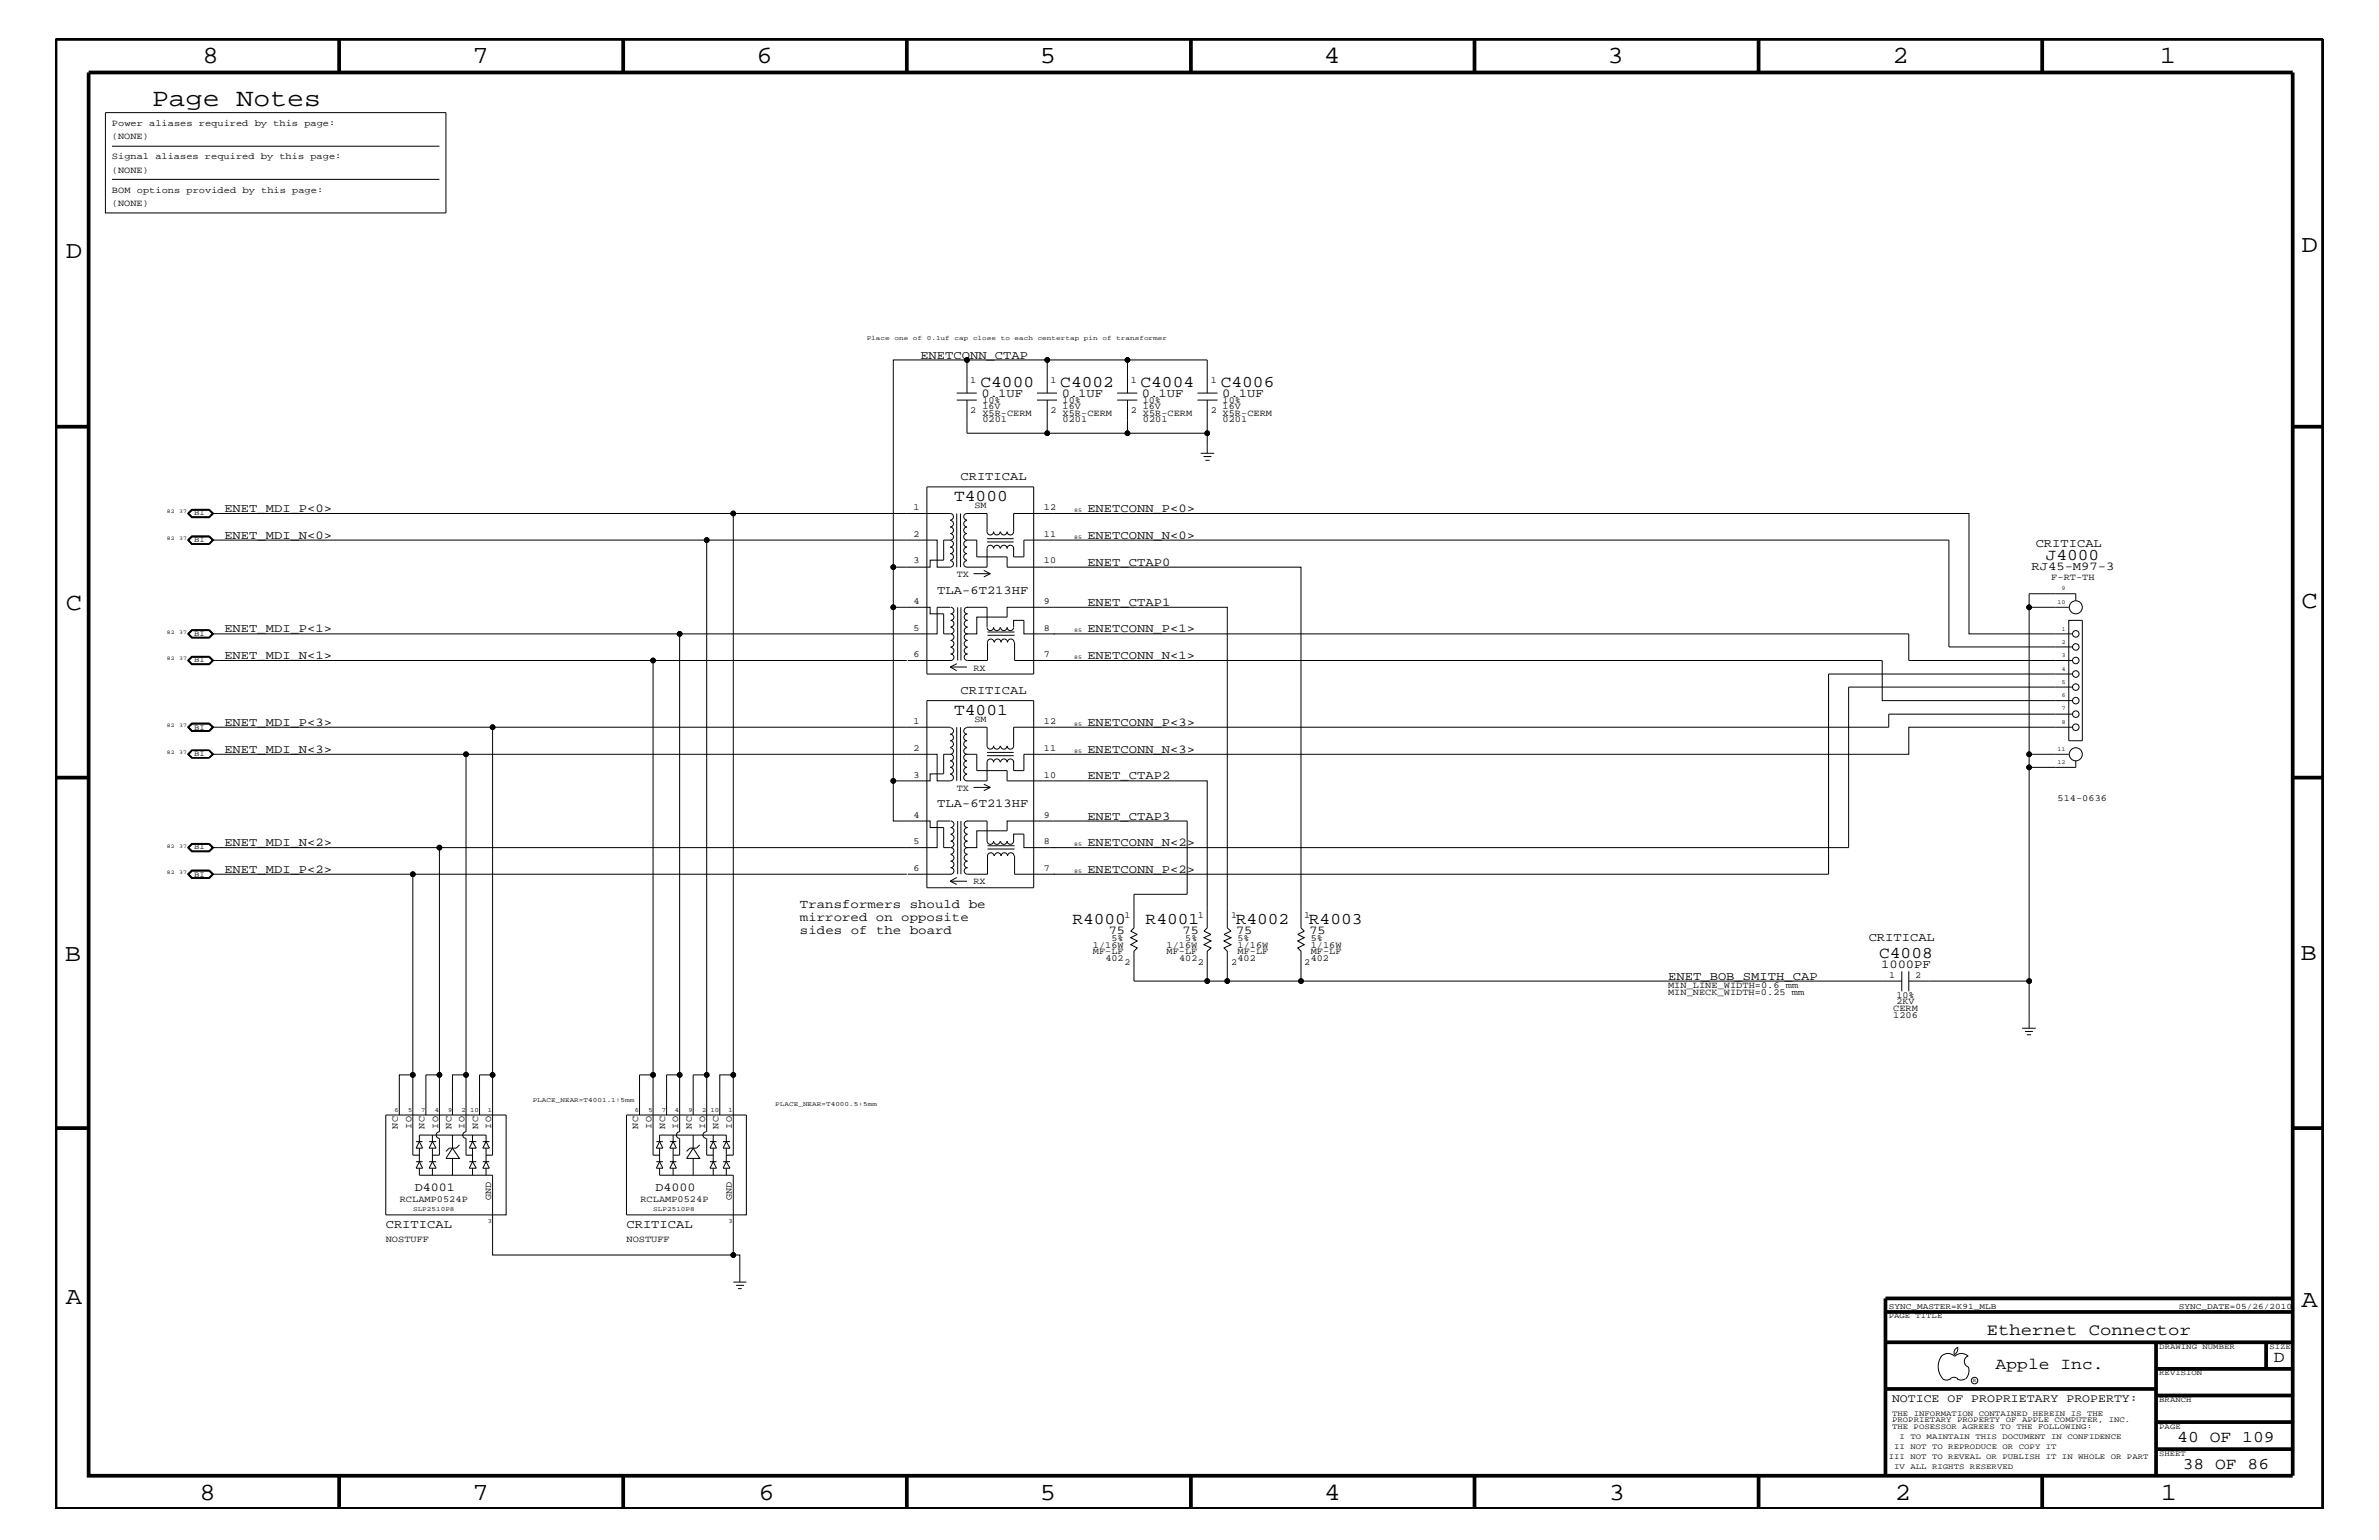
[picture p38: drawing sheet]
<svg xmlns="http://www.w3.org/2000/svg" width="432mm" height="279mm" viewBox="0 0 432 279" stroke-linecap="round" stroke-linejoin="round" font-family="sans-serif">
<defs><g id="words">
<text font-size="4.6" x="27.6" y="19.2">Page Notes</text>
<g font-size="4.5">
<text x="36.7" y="11.5">8</text>
<text x="85.8" y="11.5">7</text>
<text x="137.3" y="11.5">6</text>
<text x="188.7" y="11.5">5</text>
<text x="240.3" y="11.5">4</text>
<text x="291.8" y="11.5">3</text>
<text x="343.5" y="11.5">2</text>
<text x="392" y="11.5">1</text>
<text x="11.9" y="46.8">D</text>
<text x="417.7" y="45.7">D</text>
<text x="11.9" y="110.6">C</text>
<text x="417.7" y="110.3">C</text>
<text x="11.8" y="174.3">B</text>
<text x="417.6" y="174.2">B</text>
<text x="11.9" y="236.7">A</text>
<text x="417.7" y="237.1">A</text>
<text x="36.2" y="272.1">8</text>
<text x="85.8" y="272.1">7</text>
<text x="137.7" y="272.1">6</text>
<text x="188.7" y="272.1">5</text>
<text x="240.4" y="272.1">4</text>
<text x="292" y="272.1">3</text>
<text x="343.9" y="272.1">2</text>
<text x="392.2" y="272.1">1</text>
</g>
<g font-size="3">
<text x="178" y="70.1">C4000</text>
<text x="192.4" y="70.1">C4002</text>
<text x="207" y="70.1">C4004</text>
<text x="221.6" y="70.1">C4006</text>
<text x="173.2" y="90.9">T4000</text>
<text x="371.3" y="101.5">J4000</text>
<text x="173.2" y="129.7">T4001</text>
<text x="194.6" y="167.6">R4000</text>
<text x="207.9" y="167.6">R4001</text>
<text x="224.3" y="167.6">R4002</text>
<text x="237.6" y="167.6">R4003</text>
<text x="341.1" y="173.8">C4008</text>
<text x="360.6" y="242.3">Ethernet Connector</text>
<text x="362.2" y="248.4">Apple Inc.</text>
<text x="412.7" y="247.1">D</text>
<text x="395.2" y="261.6">40 OF 109</text>
<text x="396.2" y="266.6">38 OF 86</text>
</g>
<g font-size="2.3">
<text x="145.2" y="167.1">mirrored on opposite</text>
<text x="145.2" y="164.7">Transformers should be</text>
<text x="145.2" y="169.5">sides of the board</text>
</g>
<g font-size="2.2">
<text x="167" y="65.1">ENETCONN_CTAP</text>
<text x="178.1" y="72">0.1UF</text>
<text x="192.7" y="72">0.1UF</text>
<text x="207.3" y="72">0.1UF</text>
<text x="221.8" y="72">0.1UF</text>
<text x="174.3" y="87.1">CRITICAL</text>
<text x="40.7" y="92.9">ENET_MDI_P&lt;0&gt;</text>
<text x="197.4" y="92.9">ENETCONN_P&lt;0&gt;</text>
<text x="40.7" y="97.7">ENET_MDI_N&lt;0&gt;</text>
<text x="197.4" y="97.7">ENETCONN_N&lt;0&gt;</text>
<text x="369.5" y="99.3">CRITICAL</text>
<text x="170.1" y="107.7">TLA-6T213HF</text>
<text x="197.4" y="102.6">ENET_CTAP0</text>
<text x="368.7" y="103.5">RJ45-M97-3</text>
<text x="197.4" y="109.9">ENET_CTAP1</text>
<text x="40.7" y="114.8">ENET_MDI_P&lt;1&gt;</text>
<text x="40.7" y="119.6">ENET_MDI_N&lt;1&gt;</text>
<text x="197.4" y="114.8">ENETCONN_P&lt;1&gt;</text>
<text x="197.4" y="119.6">ENETCONN_N&lt;1&gt;</text>
<text x="174.3" y="125.9">CRITICAL</text>
<text x="40.7" y="131.7">ENET_MDI_P&lt;3&gt;</text>
<text x="197.4" y="131.7">ENETCONN_P&lt;3&gt;</text>
<text x="40.7" y="136.6">ENET_MDI_N&lt;3&gt;</text>
<text x="197.4" y="136.6">ENETCONN_N&lt;3&gt;</text>
<text x="197.4" y="141.4">ENET_CTAP2</text>
<text x="170.1" y="146.5">TLA-6T213HF</text>
<text x="197.4" y="148.7">ENET_CTAP3</text>
<text x="40.7" y="153.5">ENET_MDI_N&lt;2&gt;</text>
<text x="197.4" y="153.5">ENETCONN_N&lt;2&gt;</text>
<text x="40.7" y="158.4">ENET_MDI_P&lt;2&gt;</text>
<text x="197.4" y="158.4">ENETCONN_P&lt;2&gt;</text>
<text x="201.3" y="169.4">75</text>
<text x="214.6" y="169.4">75</text>
<text x="224.4" y="169.4">75</text>
<text x="237.7" y="169.4">75</text>
<text x="339.2" y="170.7">CRITICAL</text>
<text x="302.8" y="177.7">ENET_BOB_SMITH_CAP</text>
<text x="341.4" y="175.6">1000PF</text>
<text x="75.3" y="216">D4001</text>
<text x="119" y="216">D4000</text>
<text x="70" y="222.9">CRITICAL</text>
<text x="113.7" y="222.9">CRITICAL</text>
</g>
<text font-size="2.1" x="343.4" y="254.4">NOTICE OF PROPRIETARY PROPERTY:</text>
<g font-size="1.7">
<text x="20.3" y="22.9">Power aliases required by this page:</text>
<text x="20.3" y="28.9">Signal aliases required by this page:</text>
<text x="20.3" y="25.3">(NONE)</text>
<text x="20.3" y="35">BOM options provided by this page:</text>
<text x="20.3" y="31.4">(NONE)</text>
<text x="20.3" y="37.4">(NONE)</text>
<text x="176.1" y="69.5">1</text>
<text x="190.7" y="69.5">1</text>
<text x="205.2" y="69.5">1</text>
<text x="219.8" y="69.5">1</text>
<text x="176.1" y="75">2</text>
<text x="178.3" y="74.3">16V</text>
<text x="178.3" y="73.2">10%</text>
<text x="178.3" y="75.5">X5R-CERM</text>
<text x="178.3" y="76.7">0201</text>
<text x="190.7" y="75">2</text>
<text x="192.9" y="74.3">16V</text>
<text x="192.9" y="73.2">10%</text>
<text x="192.9" y="75.5">X5R-CERM</text>
<text x="192.9" y="76.7">0201</text>
<text x="205.2" y="75">2</text>
<text x="207.4" y="74.3">16V</text>
<text x="207.4" y="73.2">10%</text>
<text x="207.4" y="75.5">X5R-CERM</text>
<text x="207.4" y="76.7">0201</text>
<text x="219.8" y="75">2</text>
<text x="221.9" y="74.3">16V</text>
<text x="221.9" y="73.2">10%</text>
<text x="221.9" y="75.5">X5R-CERM</text>
<text x="221.9" y="76.7">0201</text>
<text x="165.8" y="92.6">1</text>
<text x="176.9" y="92.2">SM</text>
<text x="189.5" y="92.6">12</text>
<text x="165.8" y="97.4">2</text>
<text x="189.5" y="97.4">11</text>
<text x="165.8" y="102.2">3</text>
<text x="173.7" y="104.7">TX</text>
<text x="189.5" y="102.2">10</text>
<text x="372.3" y="105.2">F-RT-TH</text>
<text x="165.8" y="109.5">4</text>
<text x="189.5" y="109.5">9</text>
<text x="165.8" y="114.4">5</text>
<text x="165.8" y="119.2">6</text>
<text x="189.5" y="114.4">8</text>
<text x="189.5" y="119.2">7</text>
<text x="176.7" y="121.7">RX</text>
<text x="165.8" y="131.3">1</text>
<text x="176.9" y="131">SM</text>
<text x="189.5" y="131.3">12</text>
<text x="165.8" y="136.2">2</text>
<text x="189.5" y="136.2">11</text>
<text x="165.8" y="141.1">3</text>
<text x="173.7" y="143.5">TX</text>
<text x="189.5" y="141.1">10</text>
<text x="165.8" y="148.4">4</text>
<text x="189.5" y="148.4">9</text>
<text x="373.5" y="145.4">514-0636</text>
<text x="165.8" y="153.2">5</text>
<text x="189.5" y="153.2">8</text>
<text x="165.8" y="158">6</text>
<text x="176.7" y="160.5">RX</text>
<text x="189.5" y="158">7</text>
<text x="204.1" y="166.5">1</text>
<text x="217.4" y="166.5">1</text>
<text x="223.4" y="166.5">1</text>
<text x="236.7" y="166.5">1</text>
<text x="198.4" y="172">1/16W</text>
<text x="198.4" y="173.2">MF-LF</text>
<text x="201.8" y="170.7">5%</text>
<text x="211.8" y="172">1/16W</text>
<text x="211.8" y="173.2">MF-LF</text>
<text x="215.1" y="170.7">5%</text>
<text x="224.6" y="172">1/16W</text>
<text x="224.6" y="170.7">5%</text>
<text x="224.6" y="173.2">MF-LF</text>
<text x="237.9" y="172">1/16W</text>
<text x="237.9" y="173.2">MF-LF</text>
<text x="237.9" y="170.7">5%</text>
<text x="200.7" y="174.4">402</text>
<text x="204.1" y="175">2</text>
<text x="214" y="174.4">402</text>
<text x="217.4" y="175">2</text>
<text x="223.4" y="175">2</text>
<text x="224.6" y="174.4">402</text>
<text x="236.7" y="175">2</text>
<text x="237.9" y="174.4">402</text>
<text x="302.8" y="179.3">MIN_LINE_WIDTH=0.6 mm</text>
<text x="342.9" y="177.4">1</text>
<text x="347.6" y="177.4">2</text>
<text x="302.8" y="180.5">MIN_NECK_WIDTH=0.25 mm</text>
<text x="343.6" y="183.5">CERM</text>
<text x="343.6" y="184.7">1206</text>
<text x="344.2" y="182.2">2KV</text>
<text x="344.2" y="181">10%</text>
<text x="72.2" y="204.8" transform="rotate(-90 72.2 204.8)">NC</text>
<text x="74.7" y="204.8" transform="rotate(-90 74.7 204.8)">IO</text>
<text x="77" y="204.8" transform="rotate(-90 77 204.8)">NC</text>
<text x="79.5" y="204.8" transform="rotate(-90 79.5 204.8)">IO</text>
<text x="82" y="204.8" transform="rotate(-90 82 204.8)">NC</text>
<text x="84.3" y="204.8" transform="rotate(-90 84.3 204.8)">IO</text>
<text x="86.8" y="204.8" transform="rotate(-90 86.8 204.8)">NC</text>
<text x="89.2" y="204.8" transform="rotate(-90 89.2 204.8)">IO</text>
<text x="115.8" y="204.8" transform="rotate(-90 115.8 204.8)">NC</text>
<text x="118.3" y="204.8" transform="rotate(-90 118.3 204.8)">IO</text>
<text x="120.7" y="204.8" transform="rotate(-90 120.7 204.8)">NC</text>
<text x="123.1" y="204.8" transform="rotate(-90 123.1 204.8)">IO</text>
<text x="125.6" y="204.8" transform="rotate(-90 125.6 204.8)">NC</text>
<text x="128" y="204.8" transform="rotate(-90 128 204.8)">IO</text>
<text x="130.4" y="204.8" transform="rotate(-90 130.4 204.8)">NC</text>
<text x="132.8" y="204.8" transform="rotate(-90 132.8 204.8)">IO</text>
<text x="72.6" y="218">RCLAMP0524P</text>
<text x="89.2" y="217.7" transform="rotate(-90 89.2 217.7)">GND</text>
<text x="116.2" y="218">RCLAMP0524P</text>
<text x="132.8" y="217.7" transform="rotate(-90 132.8 217.7)">GND</text>
<text x="70" y="225.3">NOSTUFF</text>
<text x="113.7" y="225.3">NOSTUFF</text>
</g>
<g font-size="1.5">
<text x="342.8" y="237.4">SYNC_MASTER=K91_MLB</text>
<text x="395.5" y="237.4">SYNC_DATE=05/26/2010</text>
</g>
<g font-size="1.4">
<text x="35.2" y="93.5">BI</text>
<text x="35.2" y="98.4">BI</text>
<text x="35.2" y="115.3">BI</text>
<text x="35.2" y="120.2">BI</text>
<text x="35.2" y="132.4">BI</text>
<text x="35.2" y="137.2">BI</text>
<text x="35.2" y="154.1">BI</text>
<text x="35.2" y="159">BI</text>
<text x="342.8" y="239.2">PAGE TITLE</text>
<text x="391.9" y="244.7">DRAWING NUMBER</text>
<text x="411.9" y="244.7">SIZE</text>
<text x="391.9" y="249.5">REVISION</text>
<text x="343.4" y="256.8">THE INFORMATION CONTAINED HEREIN IS THE</text>
<text x="391.9" y="254.4">BRANCH</text>
<text x="343.4" y="259.3">THE POSESSOR AGREES TO THE FOLLOWING:</text>
<text x="343.4" y="258">PROPRIETARY PROPERTY OF APPLE COMPUTER, INC.</text>
<text x="343.8" y="262.9">II NOT TO REPRODUCE OR COPY IT</text>
<text x="344.8" y="261.1">I TO MAINTAIN THIS DOCUMENT IN CONFIDENCE</text>
<text x="391.9" y="259.3">PAGE</text>
<text x="342.8" y="264.7">III NOT TO REVEAL OR PUBLISH IT IN WHOLE OR PART</text>
<text x="343.8" y="266.6">IV ALL RIGHTS RESERVED</text>
<text x="391.9" y="264.1">SHEET</text>
</g>
<g font-size="1.2">
<text x="157.3" y="61.7">Place</text>
<text x="162.3" y="61.7">one</text>
<text x="165.7" y="61.7">of</text>
<text x="168.2" y="61.7">0.1uf</text>
<text x="173.2" y="61.7">cap</text>
<text x="176.6" y="61.7">close</text>
<text x="181.6" y="61.7">to</text>
<text x="184.2" y="61.7">each</text>
<text x="188.3" y="61.7">centertap</text>
<text x="196.7" y="61.7">pin</text>
<text x="200.1" y="61.7">of</text>
<text x="202.6" y="61.7">transformer</text>
<text x="71.6" y="201.8">6</text>
<text x="74.1" y="201.8">5</text>
<text x="76.5" y="201.8">7</text>
<text x="78.9" y="201.8">4</text>
<text x="81.4" y="201.8">9</text>
<text x="83.7" y="201.8">2</text>
<text x="85.3" y="201.8">10</text>
<text x="88.6" y="201.8">1</text>
<text x="96.7" y="200">PLACE_NEAR=T4001.1:5mm</text>
<text x="115.2" y="201.8">6</text>
<text x="117.7" y="201.8">5</text>
<text x="120.1" y="201.8">7</text>
<text x="122.5" y="201.8">4</text>
<text x="125" y="201.8">9</text>
<text x="127.4" y="201.8">2</text>
<text x="128.9" y="201.8">10</text>
<text x="132.2" y="201.8">1</text>
<text x="140.7" y="200.7">PLACE_NEAR=T4000.5:5mm</text>
<text x="75" y="219.7">SLP2510P8</text>
<text x="88.6" y="221.9">3</text>
<text x="118.6" y="219.7">SLP2510P8</text>
<text x="132.2" y="221.9">3</text>
</g>
<g font-size="1.1">
<text x="374.2" y="107.1">9</text>
<text x="373.5" y="109.5">10</text>
<text x="374.2" y="114.4">1</text>
<text x="374.2" y="116.8">2</text>
<text x="374.2" y="119.2">3</text>
<text x="374.2" y="121.7">4</text>
<text x="374.2" y="124.1">5</text>
<text x="374.2" y="126.5">6</text>
<text x="374.2" y="128.9">7</text>
<text x="374.2" y="131.3">8</text>
<text x="373.5" y="136.2">11</text>
<text x="373.5" y="138.6">12</text>
</g>
<g font-size="1">
<text x="30.3" y="93.2">82</text>
<text x="32.5" y="93.2">37</text>
<text x="195" y="92.9">85</text>
<text x="30.3" y="98">82</text>
<text x="32.5" y="98">37</text>
<text x="195" y="97.7">85</text>
<text x="30.3" y="115">82</text>
<text x="30.3" y="119.8">82</text>
<text x="32.5" y="115">37</text>
<text x="32.5" y="119.8">37</text>
<text x="195" y="114.8">85</text>
<text x="195" y="119.6">85</text>
<text x="30.3" y="131.9">82</text>
<text x="32.5" y="131.9">37</text>
<text x="195" y="131.7">85</text>
<text x="30.3" y="136.8">82</text>
<text x="32.5" y="136.8">37</text>
<text x="195" y="136.6">85</text>
<text x="30.3" y="153.8">82</text>
<text x="32.5" y="153.8">37</text>
<text x="195" y="153.5">85</text>
<text x="30.3" y="158.6">82</text>
<text x="32.5" y="158.6">37</text>
<text x="195" y="158.4">85</text>
<text x="358.1" y="250.7">R</text>
</g>
</g></defs>
<g fill="none" stroke="#000" stroke-width=".18">
<path d="M19.1 20.4h61.8v18.2h-61.8zM20.3 26.5h59.5M20.3 32.5h59.5M173.7 72.6h3.6M173.7 71.3h3.6M175.5 71.3v-6h-13.4v37.6h6.7v-1.3h2.5v-3.6h1.2a.59 .59 0 0 0 .6-.6 .59 .59 0 0 0-.6-.6 .59 .59 0 0 0 .6-.6 .59 .59 0 0 0-.6-.6 .59 .59 0 0 0 .6-.6 .59 .59 0 0 0-.6-.6M175.5 72.6v6h43.6M175.5 65.3h14.6M188.2 72.6h3.7M188.2 71.3h3.7M190.1 71.3v-6h14.5v6M190.1 72.6v6"/>
<path d="M202.8 72.6h3.6M202.8 71.3h3.6M204.6 65.3h14.5v6M204.6 72.6v6M217.3 72.6h3.7M217.3 71.3h3.7M219.1 72.6v9.6M34.8 97.2h3.2l.8 .8-.8 .7h-3.2l-.8-.7zM34.8 92.4h3.2l.8 .8-.8 .7h-3.2l-.8-.7zM34.8 97.3h3.1l.8 .7-.8 .7h-3.1l-.7-.7zM34.9 92.6h3l.6 .6-.6 .6h-3l-.6-.6zM37.9 97.4h-3l-.6 .6 .6 .7h3"/>
<path d="M37.9 97.4h-3l-.7 .6 .7 .7h3M37.9 97.4l.7 .6-.7 .7M37.9 97.4l.6 .6-.6 .7M37.9 92.5h-3l-.7 .7 .7 .6h3M37.9 92.5h-3.1l-.7 .7 .7 .6h3.1M37.9 92.5l.8 .7-.8 .6M37.9 92.5l.7 .7-.7 .6M38.5 98h89.8M38.5 93.2h94.6M168.2 88.3h19.4v34h-19.4zM172.5 98.1a.59 .59 0 0 1 .6 .6 .59 .59 0 0 1-.6 .6 .59 .59 0 0 1 .6 .6 .59 .59 0 0 1-.6 .5 .59 .59 0 0 1 .6 .6 .59 .59 0 0 1-.6 .6M172.5 94.3a.59 .59 0 0 0 .6-.6 .59 .59 0 0 0-.6-.5h-39.4v101.8"/>
<path d="M173.7 93.2v9.7M174.3 93.2v9.7M175.5 98.1a.59 .59 0 0 0-.6 .6 .59 .59 0 0 0 .6 .6 .59 .59 0 0 0-.6 .6 .59 .59 0 0 0 .6 .5 .59 .59 0 0 0-.6 .6 .59 .59 0 0 0 .6 .6M175.5 94.4a.59 .59 0 0 0-.6 .6 .59 .59 0 0 0 .6 .6 .59 .59 0 0 0-.6 .6 .59 .59 0 0 0 .6 .6 .59 .59 0 0 0-.6 .6 .59 .59 0 0 0 .6 .6h1.8v3h5.5v1.9h53.3v65.4l.6 .6-1.2 .6 1.2 .6-1.2 .6 1.2 .7-1.2 .6 .6 .6v5.4M175.5 94.3a.59 .59 0 0 1-.6-.5 .59 .59 0 0 1 .6-.6h3.7v3.3a.59 .59 0 0 0 .5 .6 .59 .59 0 0 0 .6-.6 .59 .59 0 0 0 .6 .6 .59 .59 0 0 0 .6-.6M179.2 97.7h4.8M179.2 98.3h4.8M181.5 99.5a.59 .59 0 0 0-.6-.6 .59 .59 0 0 0-.6 .6 .59 .59 0 0 0-.6-.6 .59 .59 0 0 0-.5 .6v3.4h-3.7a.59 .59 0 0 1-.6-.6 .59 .59 0 0 1 .6-.6M181.6 96.5a.59 .59 0 0 0 .6 .6 .59 .59 0 0 0 .6-.6 .59 .59 0 0 0 .6 .6 .59 .59 0 0 0 .6-.6v-3.3h173.4v21.8h18.8M181.6 99.5a.59 .59 0 0 1 .6-.6 .59 .59 0 0 1 .6 .6 .59 .59 0 0 1 .6-.6 .59 .59 0 0 1 .6 .6M184 99.3v1.7h1.8v-3h167.9v19.4h22.5M217.9 82.2h2.5"/>
<path d="M218.4 82.8h1.5M218.8 83.5h.7M34.8 114.2h3.2l.8 .8-.8 .8h-3.2l-.8-.8zM34.8 119.1h3.2l.8 .7-.8 .8h-3.2l-.8-.8zM34.9 114.4h3l.6 .6-.6 .6h-3l-.6-.6zM34.9 119.2h3l.6 .6-.6 .6h-3l-.6-.6zM37.9 114.3h-3l-.7 .7 .7 .7h3M37.9 114.3h-3.1l-.7 .7 .7 .7h3.1M37.9 114.3l.8 .7-.8 .7M37.9 114.3l.7 .7-.7 .7M37.9 119.2h-3l-.7 .6 .7 .7h3M37.9 119.2h-3.1l-.7 .6 .7 .7h3.1"/>
<path d="M37.9 119.2l.8 .6-.8 .7M37.9 119.2l.7 .6-.7 .7M38.5 119.8h80M38.5 115h84.9M162.1 102.9v7.3M164.6 119.8h-46.1v75.2M164.8 119.8h7.8M172.5 115h-1.2v-3.6h-2.5v-1.2h-6.7v31.5M172.5 101.7a.59 .59 0 0 1 .6 .6 .59 .59 0 0 1-.6 .6h-2.4v-4.9h-41.8v97M172.5 110.2h-2.4v4.8h-46.7v80M172.6 117.5a.59 .59 0 0 1 .5 .5 .59 .59 0 0 1-.5 .6 .59 .59 0 0 1 .5 .6 .59 .59 0 0 1-.5 .6M172.6 113.8a.59 .59 0 0 1 .5 .6 .59 .59 0 0 1-.5 .6 .59 .59 0 0 1 .5 .6 .59 .59 0 0 1-.5 .6 .59 .59 0 0 1 .5 .6 .59 .59 0 0 1-.5 .6"/>
<path d="M172.6 110.2a.59 .59 0 0 1 .5 .6 .59 .59 0 0 1-.5 .6 .59 .59 0 0 1 .5 .6 .59 .59 0 0 1-.5 .6 .59 .59 0 0 1 .5 .5 .59 .59 0 0 1-.5 .6M173.8 110.2v9.6M174.4 110.2v9.6M175.5 115h1.8v-3h5.5v-1.8h40v58.1l.6 .6-1.2 .6 1.2 .6-1.2 .6 1.2 .7-1.2 .6 .6 .6v5.4M175.5 110.2h3.7v3.5M175.6 113.8a.59 .59 0 0 0-.6 .6 .59 .59 0 0 0 .6 .6 .59 .59 0 0 0-.6 .6 .59 .59 0 0 0 .6 .6 .59 .59 0 0 0-.6 .6 .59 .59 0 0 0 .6 .6M175.6 110.2a.59 .59 0 0 0-.6 .6 .59 .59 0 0 0 .6 .6 .59 .59 0 0 0-.6 .6 .59 .59 0 0 0 .6 .6 .59 .59 0 0 0-.6 .5 .59 .59 0 0 0 .6 .6M176.7 104.1h3M178.6 103.5l1.1 .6M179.2 113.8a.59 .59 0 0 0 .5 .6 .59 .59 0 0 0 .6-.6 .59 .59 0 0 0 .6 .6 .59 .59 0 0 0 .6-.6M179.2 114.7h5M179.2 115.3h5"/>
<path d="M179.7 104.1l-1.1 .6M180.4 116.5a.59 .59 0 0 0-.6-.6 .59 .59 0 0 0-.6 .6v3.3h-3.6a.59 .59 0 0 1-.6-.6 .59 .59 0 0 1 .6-.6 .59 .59 0 0 1-.6-.5 .59 .59 0 0 1 .6-.6M180.5 116.5a.59 .59 0 0 1 .6-.6 .59 .59 0 0 1 .6 .6 .59 .59 0 0 1 .6-.6 .59 .59 0 0 1 .6 .6 .59 .59 0 0 1 .6-.6 .59 .59 0 0 1 .6 .6M181.6 113.8a.59 .59 0 0 0 .6 .6 .59 .59 0 0 0 .6-.6 .59 .59 0 0 0 .6 .6 .59 .59 0 0 0 .6-.6M184 113.7v-1.1h1.8v2.4h5.6M184.2 116.5v3.3h157.4v7.3h34.6M191.3 115h155.2v4.8h29.7M375.5 112.6h2.5v21.8h-2.5zM375.5 110.2h-7.2v26.6h7.2M376.8 108.9v-1.2h-8.5v2.5M34.2 131.9l.7-.6h3l.7 .6-.7 .7h-3zM34.8 131.2h3.2l.8 .7-.8 .8h-3.2l-.8-.8z"/>
<path d="M34.8 136.1h3.2l.8 .7-.8 .7h-3.2l-.8-.7zM34.8 131.3h3.1l.8 .6-.8 .8h-3.1l-.7-.8zM34.8 136.1h3.1l.8 .7-.8 .7h-3.1l-.7-.7zM34.9 131.3h3l.6 .6-.6 .6h-3l-.6-.6zM37.9 136.2h-3l-.6 .6 .6 .6h3M37.9 136.2h-3l-.7 .6 .7 .6h3M37.9 136.2l.7 .6-.7 .6M37.9 136.2l.6 .6-.6 .6M38.5 131.9h50.9v63.1M38.5 136.8h46.1M89.4 131.9h83.1M168.2 127.1h19.4v34h-19.4z"/>
<path d="M172.5 136.8h-1.2v3.6h-2.5v1.3h-6.7v7.3h6.7v1.1h2.5v3.7h1.2M172.5 136.8a.59 .59 0 0 1 .6 .6 .59 .59 0 0 1-.6 .6 .59 .59 0 0 1 .6 .6 .59 .59 0 0 1-.6 .6 .59 .59 0 0 1 .6 .6 .59 .59 0 0 1-.6 .6M172.5 135.7a.59 .59 0 0 1 .6 .6 .59 .59 0 0 1-.6 .5M172.5 132a.59 .59 0 0 1 .6 .6 .59 .59 0 0 1-.6 .6 .59 .59 0 0 1 .6 .6 .59 .59 0 0 1-.6 .6 .59 .59 0 0 1 .6 .6 .59 .59 0 0 1-.6 .6M172.5 121h3M172.5 121l1.2 .7M173.7 131.9v9.8M173.7 120.4l-1.2 .6M174.3 131.9v9.8M175.5 136.8h1.8v3h5.5v1.9h36.3v26.6l-.6 .6 1.3 .6-1.3 .6 1.3 .6-1.3 .7 1.3 .6-.7 .6v5.4M175.5 136.8a.59 .59 0 0 0-.6 .6 .59 .59 0 0 0 .6 .6 .59 .59 0 0 0-.6 .6 .59 .59 0 0 0 .6 .6 .59 .59 0 0 0-.6 .6 .59 .59 0 0 0 .6 .6M175.5 132a.59 .59 0 0 0-.6 .6 .59 .59 0 0 0 .6 .6 .59 .59 0 0 0-.6 .6 .59 .59 0 0 0 .6 .6 .59 .59 0 0 0-.6 .6 .59 .59 0 0 0 .6 .6"/>
<path d="M175.5 131.9h3.7v3.4a.59 .59 0 0 0 .5 .6 .59 .59 0 0 0 .6-.6 .59 .59 0 0 0 .6 .6 .59 .59 0 0 0 .6-.6M175.5 135.7a.59 .59 0 0 0-.6 .6 .59 .59 0 0 0 .6 .5M179.2 136.5h4.8M179.2 137.1h4.8M181.5 138.3a.59 .59 0 0 0-.6-.6 .59 .59 0 0 0-.6 .6 .59 .59 0 0 0-.6-.6 .59 .59 0 0 0-.5 .6v3.4h-3.7a.59 .59 0 0 1-.6-.6 .59 .59 0 0 1 .6-.6M181.6 138.3a.59 .59 0 0 1 .6-.6 .59 .59 0 0 1 .6 .6 .59 .59 0 0 1 .6-.6 .59 .59 0 0 1 .6 .6M368.3 136.8v2.4M376.2 129.6h-33.4v2.3h-158.8v3.4a.59 .59 0 0 1-.6 .6 .59 .59 0 0 1-.6-.6 .59 .59 0 0 1-.6 .6 .59 .59 0 0 1-.6-.6M376.2 131.9h-29.7v4.9h-160.7v3h-1.8v-1.8M376.2 124.7h-40.7v29.1h-144.2M376.2 122.3h-44.3v36.3h-147.7v-3.3M376.8 138v1.2h-8.5v38.8"/>
<path d="M34.1 158.6l.7-.7h3.1l.8 .7-.8 .8h-3.1zM34.2 158.6l.7-.6h3l.7 .6-.7 .7h-3zM34.8 153h3.2l.8 .8-.8 .7h-3.2l-.8-.7zM34.8 157.8h3.2l.8 .8-.8 .8h-3.2l-.8-.8zM34.9 153.2h3l.6 .6-.6 .6h-3l-.6-.6zM34.9 158h3l.6 .6-.6 .6h-3l-.6-.6zM37.9 153.1h-3l-.7 .7 .7 .7h3M37.9 153.1h-3.1l-.7 .7 .7 .7h3.1M37.9 153.1l.8 .7-.8 .7M37.9 153.1l.7 .7-.7 .7M38.5 158.6h126.1M74.9 158.6v51h1.2"/>
<path d="M79.8 153.8v51.5a.59 .59 0 0 0-.6 .6 .59 .59 0 0 0 .6 .6v3.1h-1.3M164.8 158.6h7.8M172.5 140.5a.59 .59 0 0 1 .6 .6 .59 .59 0 0 1-.6 .6h-2.4v-4.9h-85.5v58.2M172.5 149h-2.4v4.8h-131.6M172.5 159.9h3M172.5 159.9l1.2 .6M172.6 155.1a.59 .59 0 0 1 .5 .5 .59 .59 0 0 1-.5 .6 .59 .59 0 0 1 .5 .6 .59 .59 0 0 1-.5 .6 .59 .59 0 0 1 .5 .6 .59 .59 0 0 1-.5 .6M172.6 151.4a.59 .59 0 0 1 .5 .6 .59 .59 0 0 1-.5 .6 .59 .59 0 0 1 .5 .6 .59 .59 0 0 1-.5 .6 .59 .59 0 0 1 .5 .6 .59 .59 0 0 1-.5 .6M172.6 149a.59 .59 0 0 1 .5 .5 .59 .59 0 0 1-.5 .6 .59 .59 0 0 1 .5 .6 .59 .59 0 0 1-.5 .6M173.7 159.2l-1.2 .7M173.8 149v9.6M174.4 149v9.6"/>
<path d="M175.5 153.8h1.8v-3.1h5.5v-1.7h32.7v13.2h-9.7v6.1l-.6 .6 1.2 .6-1.2 .6 1.2 .6-1.2 .7 1.2 .6-.6 .6v5.4h139.4M175.5 149h3.7v3.6a.59 .59 0 0 0 .5 .6 .59 .59 0 0 0 .6-.6 .59 .59 0 0 0 .6 .6 .59 .59 0 0 0 .6-.6M175.6 155.1a.59 .59 0 0 0-.6 .6 .59 .59 0 0 0 .6 .5 .59 .59 0 0 0-.6 .6 .59 .59 0 0 0 .6 .6 .59 .59 0 0 0-.6 .6 .59 .59 0 0 0 .6 .6h3.6v-3.3a.59 .59 0 0 1 .6-.6 .59 .59 0 0 1 .6 .6M175.6 151.4a.59 .59 0 0 0-.6 .6 .59 .59 0 0 0 .6 .6 .59 .59 0 0 0-.6 .6 .59 .59 0 0 0 .6 .6 .59 .59 0 0 0-.6 .6 .59 .59 0 0 0 .6 .6M175.6 149a.59 .59 0 0 0-.6 .6 .59 .59 0 0 0 .6 .5 .59 .59 0 0 0-.6 .6 .59 .59 0 0 0 .6 .6M176.7 142.9h3M178.6 142.3l1.1 .6M179.2 153.4h5M179.2 154h5M179.7 142.9l-1.1 .6M180.5 155.3a.59 .59 0 0 1 .6-.6 .59 .59 0 0 1 .6 .6 .59 .59 0 0 1 .6-.6 .59 .59 0 0 1 .6 .6 .59 .59 0 0 1 .6-.6 .59 .59 0 0 1 .6 .6M181.6 152.6a.59 .59 0 0 0 .6 .6 .59 .59 0 0 0 .6-.6 .59 .59 0 0 0 .6 .6 .59 .59 0 0 0 .6-.6v-1.3h1.8v2.5h5.6"/>
<path d="M345.2 176.2v3.7M346.5 178h21.8v8.5M346.5 176.2v3.7M74.9 195h-2.4v7.3M79.8 195h-2.5v7.3M367 186.5h2.5M367.5 187.1h1.5M367.9 187.7h.7M70 202.3h21.9v18.1h-21.9zM75.5 207.1h1.2M75.5 210.8h1.2M76.1 211.9v1.3h13.3v14.5h43.7"/>
<path d="M76.1 207.1l.6 1.2h-1.2zM76.1 208.3v2.5M76.1 210.8l.6 1.1h-1.2zM77.9 207.1h1.3M77.9 210.8h1.3M78.5 205.9h.1M78.5 207.1l.7 1.2h-1.3zM78.5 210.8l.7 1.1h-1.3zM78.5 205.9v1.2M78.5 208.3v2.5M78.5 211.9v1.3M82.1 205.9v2.4l1.3 1.9h-2.5l1.2-1.9"/>
<path d="M82.1 202.3v-7.3h2.5v10.3a.59 .59 0 0 0-.6 .6 .59 .59 0 0 0 .6 .6v3.1h1.2M82.1 210.2v3M83.4 207.7l-.6 .6h-1.3l-.6 .6M85.2 207.1h1.2M85.2 210.8h1.2M85.8 207.1l.6 1.2h-1.2zM85.8 210.8l.6 1.1h-1.2zM85.8 205.9v1.2M85.8 208.3v2.5M85.8 211.9v1.3M87 202.3v-7.3h2.4v14.6h-1.2M87.6 207.1h1.2"/>
<path d="M87.6 210.8h1.2M88.2 205.9h.1M88.2 207.1l.6 1.2h-1.2zM88.2 205.9h-12.1v1.2M88.2 205.9v1.2M88.2 208.3v2.5M88.2 211.9v1.3M88.2 210.8l.6 1.1h-1.2zM113.7 202.3h21.8v18.1h-21.8zM116.1 202.3v-7.3h2.4v14.6h1.2M119.1 207.1h1.2M119.1 210.8h1.2"/>
<path d="M119.7 211.9v1.3h13.4v14.5h1.2v4.9M119.7 207.1l.6 1.2h-1.2zM119.7 210.8l.6 1.1h-1.2zM119.7 208.3v2.5M121 202.3v-7.3h2.4v10.3a.59 .59 0 0 0-.6 .6 .59 .59 0 0 0 .6 .6v3.1h-1.2M121.6 207.1h1.2M121.6 210.8h1.2M122.2 205.9h.1M122.2 207.1l.6 1.2h-1.2zM122.2 210.8l.6 1.1h-1.2zM122.2 205.9v1.2M122.2 208.3v2.5"/>
<path d="M122.2 211.9v1.3M125.8 205.9v2.4l1.2 1.9h-2.4l1.2-1.9M125.8 202.3v-7.3h2.5v10.3M125.8 210.2v3M127 207.7l-.6 .6h-1.2l-.6 .6M128.2 205.3a.59 .59 0 0 0-.6 .6 .59 .59 0 0 0 .6 .6M128.3 206.5v3.1h1.2M128.9 207.1h1.1M128.9 210.8h1.1M129.5 207.1l.5 1.2h-1.1zM129.5 210.8l.5 1.1h-1.1zM129.5 205.9v1.2"/>
<path d="M129.5 208.3v2.5M129.5 211.9v1.3M130.6 202.3v-7.3h2.5v14.6h-1.3M131.2 207.1h1.3M131.2 210.8h1.3M131.8 205.9h.1M131.8 207.1l.7 1.2h-1.3zM131.8 205.9h-12.1v1.2M131.8 210.8l.7 1.1h-1.3zM131.8 205.9v1.2M131.8 208.3v2.5M131.8 211.9v1.3"/>
<path d="M133.1 232.6h2.4M133.6 233.2h1.4M133.9 233.8h.7M352.3 246.1a1.69 1.69 0 0 1 2.5 0 1.72 1.72 0 0 1 2.4 0M352.4 246a3.2 3.2 0 0 0 .4 4.3l.8 .1 .4-.2M354 250.2l.7-.3 .7 .3M355.2 250.2l.7 .2 .7-.2M355.3 244.4v.3a1.18 1.18 0 0 1-.6 1.1M355.4 244.4a.99 .99 0 0 0-.6 1.4M357.2 246a1.04 1.04 0 0 0-.7 1 1.04 1.04 0 0 0 .7 1M357.3 248l.1 .7a2.11 2.11 0 0 1-.6 1.5"/>
<circle cx="175.5" cy="65.3" r=".42"/>
<circle cx="190.1" cy="65.3" r=".42"/>
<circle cx="190.1" cy="78.6" r=".42"/>
<circle cx="204.6" cy="65.3" r=".42"/>
<circle cx="204.6" cy="78.6" r=".42"/>
<circle cx="219.1" cy="78.6" r=".42"/>
<circle cx="128.3" cy="98" r=".42"/>
<circle cx="133.1" cy="93.2" r=".42"/>
<circle cx="118.5" cy="119.8" r=".42"/>
<circle cx="123.4" cy="115" r=".42"/>
<circle cx="162.1" cy="110.2" r=".42"/>
<circle cx="162.1" cy="102.9" r=".42"/>
<circle cx="368.3" cy="110.2" r=".42"/>
<circle cx="376.8" cy="110.2" r="1.19"/>
<circle cx="376.8" cy="117.4" r=".59"/>
<circle cx="376.8" cy="119.8" r=".59"/>
<circle cx="376.8" cy="115" r=".59"/>
<circle cx="84.6" cy="136.8" r=".42"/>
<circle cx="89.4" cy="131.9" r=".42"/>
<circle cx="368.3" cy="136.8" r=".42"/>
<circle cx="368.3" cy="139.2" r=".42"/>
<circle cx="376.8" cy="136.8" r="1.19"/>
<circle cx="376.8" cy="124.7" r=".59"/>
<circle cx="376.8" cy="127.1" r=".59"/>
<circle cx="376.8" cy="122.3" r=".59"/>
<circle cx="376.8" cy="129.6" r=".59"/>
<circle cx="376.8" cy="131.9" r=".59"/>
<circle cx="74.9" cy="158.6" r=".42"/>
<circle cx="79.8" cy="153.8" r=".42"/>
<circle cx="162.1" cy="141.7" r=".42"/>
<circle cx="219.1" cy="178" r=".42"/>
<circle cx="222.8" cy="178" r=".42"/>
<circle cx="236.1" cy="178" r=".42"/>
<circle cx="368.3" cy="178" r=".42"/>
<circle cx="74.9" cy="195" r=".42"/>
<circle cx="79.8" cy="195" r=".42"/>
<circle cx="84.6" cy="195" r=".42"/>
<circle cx="89.4" cy="195" r=".42"/>
<circle cx="118.5" cy="195" r=".42"/>
<circle cx="123.4" cy="195" r=".42"/>
<circle cx="128.3" cy="195" r=".42"/>
<circle cx="133.1" cy="195" r=".42"/>
<circle cx="133.1" cy="227.7" r=".42"/>
<circle cx="358.4" cy="250.5" r=".59"/>
</g>
<g fill="none" stroke="#000" stroke-width=".68" stroke-linecap="butt">
<path d="M10.1 7.1h411.5v266.7h-411.5zM16.1 13.2h400v254.5h-400zM61.6 7.1v6.1M113.1 7.1v6.1M164.6 7.1v6.1M216.2 7.1v6.1M267.6 7.1v6.1M319.2 7.1v6.1M370.7 7.1v6.1M10.1 77.4h6M416.1 77.4h5.5M10.1 141.1h6"/>
<path d="M416.1 141.1h5.5M10.1 204.7h6M416.1 204.7h5.5M342.2 238h73.9M416.1 235.6h-73.9v32.1M342.2 243.5h73.9M342.2 252h49.1M391.3 243.5v24.2M391.3 258h24.8M391.3 253.2h24.8M391.3 248.4h24.8M411.3 243.5v4.9"/>
<path d="M61.6 267.7v6.1M113.1 267.7v6.1M164.6 267.7v6.1M216.2 268v5.8M267.6 267.7v6.1M319.2 267.7v6.1M370.7 267.7v6.1M391.3 262.9h24.8"/>
</g>
<g fill="#000">
<circle cx="175.5" cy="65.3" r=".42"/>
<circle cx="190.1" cy="65.3" r=".42"/>
<circle cx="190.1" cy="78.6" r=".42"/>
<circle cx="204.6" cy="65.3" r=".42"/>
<circle cx="204.6" cy="78.6" r=".42"/>
<circle cx="219.1" cy="78.6" r=".42"/>
<circle cx="128.3" cy="98" r=".42"/>
<circle cx="133.1" cy="93.2" r=".42"/>
<circle cx="118.5" cy="119.8" r=".42"/>
<circle cx="123.4" cy="115" r=".42"/>
<circle cx="162.1" cy="110.2" r=".42"/>
<circle cx="162.1" cy="102.9" r=".42"/>
<circle cx="368.3" cy="110.2" r=".42"/>
<circle cx="84.6" cy="136.8" r=".42"/>
<circle cx="89.4" cy="131.9" r=".42"/>
<circle cx="368.3" cy="136.8" r=".42"/>
<circle cx="368.3" cy="139.2" r=".42"/>
<circle cx="74.9" cy="158.6" r=".42"/>
<circle cx="79.8" cy="153.8" r=".42"/>
<circle cx="162.1" cy="141.7" r=".42"/>
<circle cx="219.1" cy="178" r=".42"/>
<circle cx="222.8" cy="178" r=".42"/>
<circle cx="236.1" cy="178" r=".42"/>
<circle cx="368.3" cy="178" r=".42"/>
<circle cx="74.9" cy="195" r=".42"/>
<circle cx="79.8" cy="195" r=".42"/>
<circle cx="84.6" cy="195" r=".42"/>
<circle cx="89.4" cy="195" r=".42"/>
<circle cx="118.5" cy="195" r=".42"/>
<circle cx="123.4" cy="195" r=".42"/>
<circle cx="128.3" cy="195" r=".42"/>
<circle cx="133.1" cy="195" r=".42"/>
<circle cx="133.1" cy="227.7" r=".42"/>
</g>
<use href="#words"/>
</svg>
